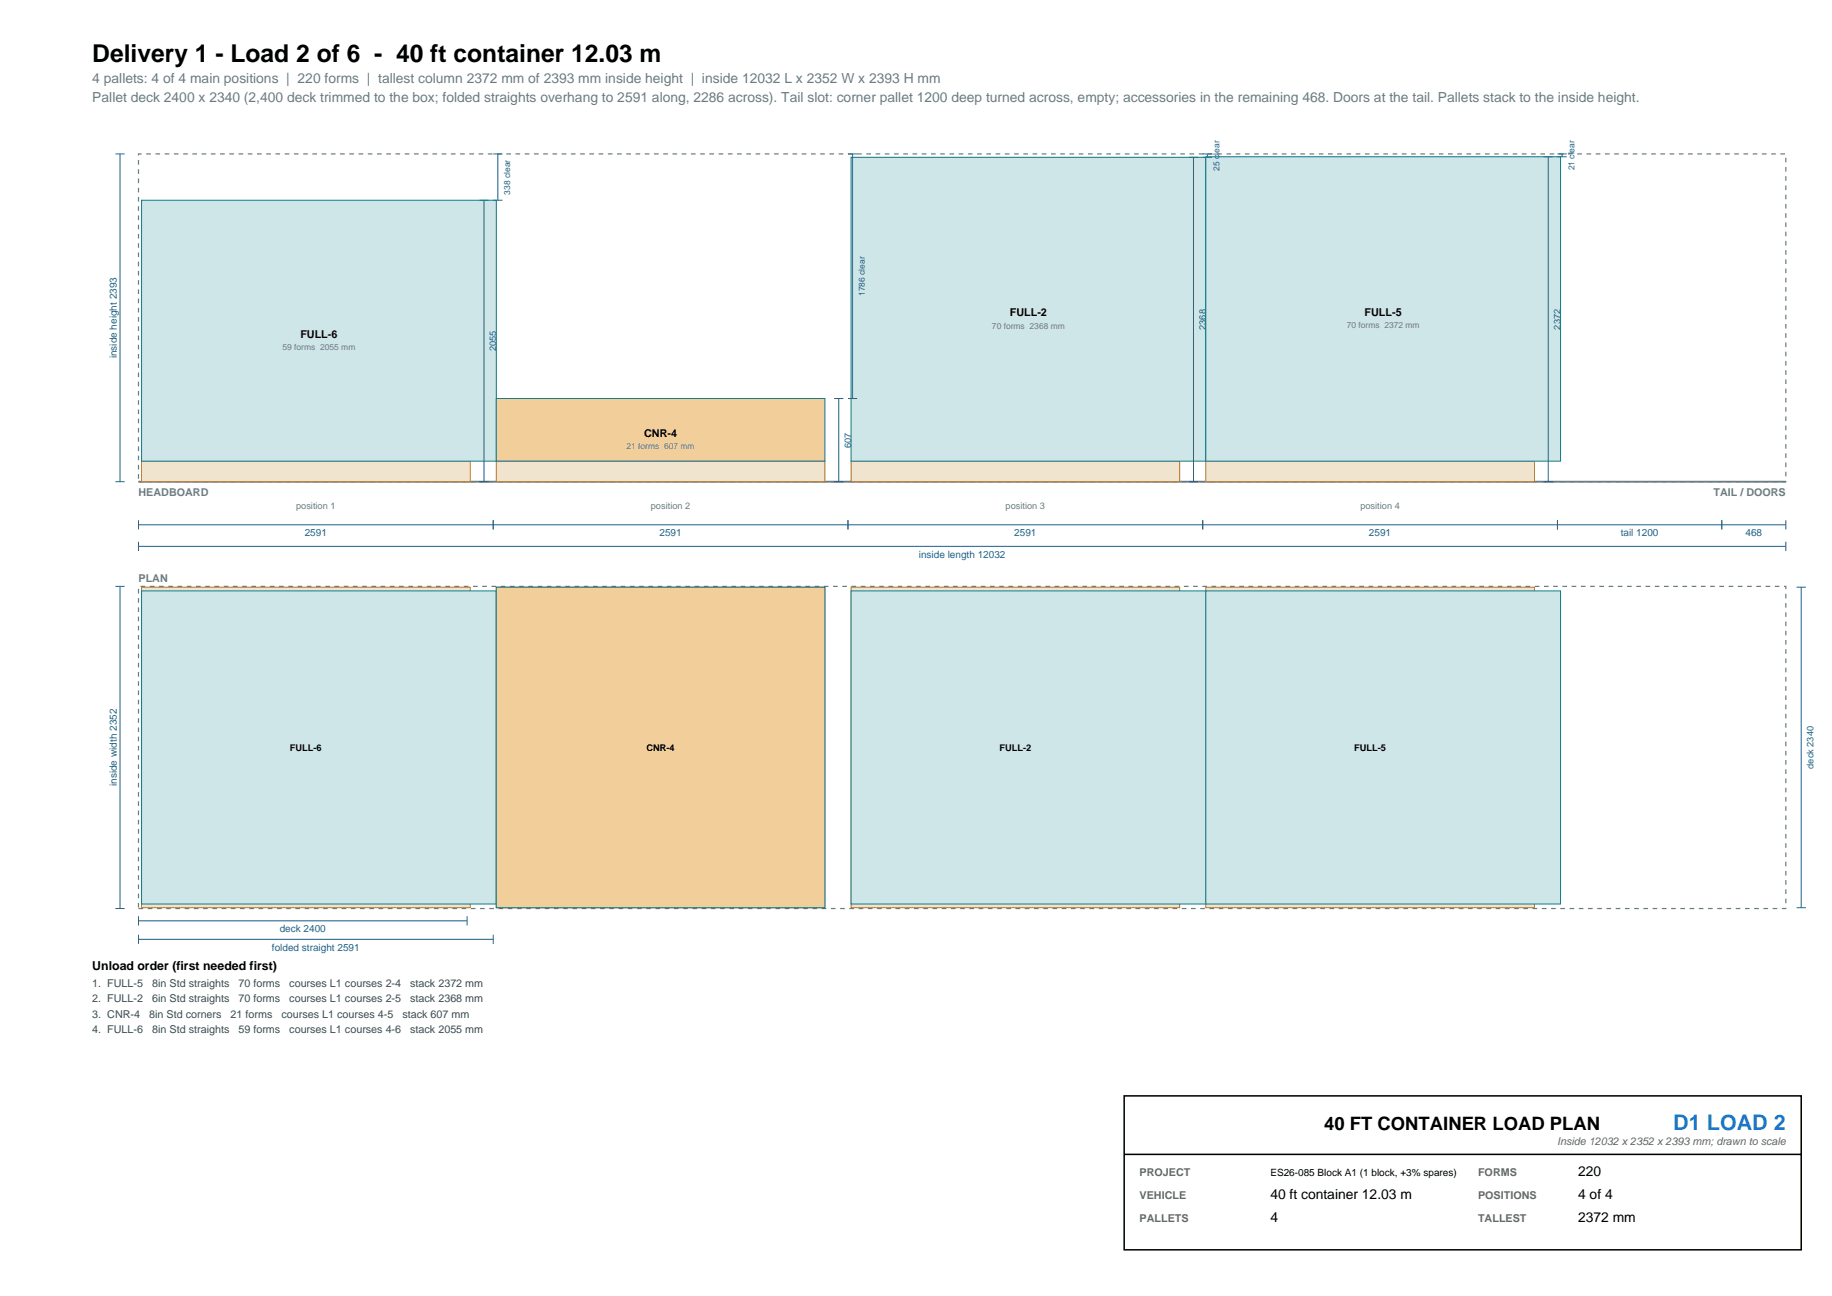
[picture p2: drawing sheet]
<svg xmlns="http://www.w3.org/2000/svg" width="420mm" height="297mm" viewBox="0 0 420 297" stroke-linecap="round" stroke-linejoin="round" font-family="sans-serif">
<defs><g id="words">
<text font-size="5.6" x="21.2" y="14.1">Delivery 1 - Load 2 of 6 - 40 ft container 12.03 m</text>
<text font-size="4.9" fill="#1976d2" x="383.6" y="258.9">D1 LOAD 2</text>
<text font-size="4.2" x="303.6" y="258.9">40 FT CONTAINER LOAD PLAN</text>
<g font-size="3.2" fill="#6b7c81">
<text x="21.2" y="19.1">4 pallets: 4 of 4 main positions | 220 forms | tallest column 2372 mm of 2393 mm inside height | inside 12032 L x 2352 W x 2393 H mm</text>
<text x="21.2" y="23.3">Pallet deck 2400 x 2340 (2,400 deck trimmed to the box; folded straights overhang to 2591 along, 2286 across). Tail slot: corner pallet 1200 deep turned across, empty; accessories in the remaining 468. Doors at the tail. Pallets stack to the inside height.</text>
</g>
<g font-size="3.2">
<text x="361.8" y="269.5">220</text>
<text x="291.2" y="274.8">40 ft container 12.03 m</text>
<text x="361.8" y="274.8">4 of 4</text>
<text x="291.2" y="280.1">4</text>
<text x="361.8" y="280.1">2372 mm</text>
</g>
<text font-size="2.8" x="21.2" y="222.3">Unload order (first needed first)</text>
<g font-size="2.5">
<text x="68.9" y="77.4">FULL-6</text>
<text x="231.5" y="72.5">FULL-2</text>
<text x="312.8" y="72.5">FULL-5</text>
<text x="147.7" y="100.2">CNR-4</text>
</g>
<g font-size="2.5" fill="#6b7c81">
<text x="31.7" y="113.6">HEADBOARD</text>
<text x="392.8" y="113.6">TAIL / DOORS</text>
<text x="31.7" y="133.3">PLAN</text>
</g>
<g font-size="2.5" fill="#3d4c50">
<text x="21.2" y="226.2">1. FULL-5</text>
<text x="34.9" y="226.2">8in Std straights</text>
<text x="54.7" y="226.2">70 forms</text>
<text x="66.3" y="226.2">courses L1 courses 2-4</text>
<text x="94" y="226.2">stack 2372 mm</text>
<text x="21.2" y="229.7">2. FULL-2</text>
<text x="21.2" y="233.3">3. CNR-4</text>
<text x="34.2" y="233.3">8in Std corners</text>
<text x="34.9" y="229.7">6in Std straights</text>
<text x="52.9" y="233.3">21 forms</text>
<text x="54.7" y="229.7">70 forms</text>
<text x="64.5" y="233.3">courses L1 courses 4-5</text>
<text x="66.3" y="229.7">courses L1 courses 2-5</text>
<text x="92.3" y="233.3">stack 607 mm</text>
<text x="94" y="229.7">stack 2368 mm</text>
<text x="21.2" y="236.8">4. FULL-6</text>
<text x="34.9" y="236.8">8in Std straights</text>
<text x="54.7" y="236.8">59 forms</text>
<text x="66.3" y="236.8">courses L1 courses 4-6</text>
<text x="94" y="236.8">stack 2055 mm</text>
</g>
<g font-size="2.5" fill="#666">
<text x="357" y="262.4">Inside 12032 x 2352 x 2393 mm; drawn to scale</text>
<text x="261.3" y="269.5">PROJECT</text>
<text x="338.9" y="269.5">FORMS</text>
<text x="261.3" y="274.8">VEHICLE</text>
<text x="338.9" y="274.8">POSITIONS</text>
<text x="261.3" y="280.1">PALLETS</text>
<text x="338.9" y="280.1">TALLEST</text>
</g>
<g font-size="2.3" fill="#1f5f8b">
<text x="26.8" y="82.1" transform="rotate(-90 26.8 82.1)">inside height 2393</text>
<text x="69.9" y="122.9">2591</text>
<text x="151.2" y="122.9">2591</text>
<text x="232.5" y="122.9">2591</text>
<text x="313.8" y="122.9">2591</text>
<text x="371.6" y="122.9">tail 1200</text>
<text x="400.2" y="122.9">468</text>
<text x="210.6" y="127.9">inside length 12032</text>
<text x="26.8" y="180.2" transform="rotate(-90 26.8 180.2)">inside width 2352</text>
<text x="64.1" y="213.7">deck 2400</text>
<text x="62.3" y="217.9">folded straight 2591</text>
</g>
<text font-size="2.3" x="291.2" y="269.5">ES26-085 Block A1 (1 block, +3% spares)</text>
<g font-size="2.1" fill="#1f5f8b">
<text x="276.4" y="75.6" transform="rotate(-90 276.4 75.6)">2368</text>
<text x="357.8" y="75.5" transform="rotate(-90 357.8 75.5)">2372</text>
<text x="113.8" y="80.5" transform="rotate(-90 113.8 80.5)">2055</text>
<text x="195.1" y="102.6" transform="rotate(-90 195.1 102.6)">607</text>
<text x="415.8" y="176.2" transform="rotate(-90 415.8 176.2)">deck 2340</text>
</g>
<g font-size="2.1" fill="#6b7c81">
<text x="67.9" y="116.7">position 1</text>
<text x="149.2" y="116.7">position 2</text>
<text x="230.5" y="116.7">position 3</text>
<text x="311.9" y="116.7">position 4</text>
</g>
<g font-size="2.1">
<text x="66.5" y="172">FULL-6</text>
<text x="148.2" y="172">CNR-4</text>
<text x="229.1" y="172">FULL-2</text>
<text x="310.5" y="172">FULL-5</text>
</g>
<g font-size="1.9" fill="#1f5f8b">
<text x="279.6" y="39.1" transform="rotate(-90 279.6 39.1)">25 clear</text>
<text x="360.9" y="39.1" transform="rotate(-90 360.9 39.1)">21 clear</text>
<text x="117" y="44.6" transform="rotate(-90 117 44.6)">338 clear</text>
<text x="198.3" y="67.8" transform="rotate(-90 198.3 67.8)">1786 clear</text>
</g>
<g font-size="1.9" fill="#6b7c81">
<text x="227.4" y="75.3">70 forms 2368 mm</text>
<text x="308.7" y="75.3">70 forms 2372 mm</text>
<text x="64.8" y="80.3">59 forms 2055 mm</text>
<text x="143.6" y="103">21 forms 607 mm</text>
</g>
</g></defs>
<path d="M31.7 35.3h377.7v75.1h-377.7z" fill="none" stroke="#6b7c81" stroke-width=".28" stroke-dasharray="1.1 1.1" stroke-linecap="butt"/>
<path d="M31.7 110.4h377.7" fill="none" stroke="#6b7c81" stroke-width=".42"/>
<path d="M32.5 105.7h75.3v4.7h-75.3z" fill-rule="evenodd" fill="#f0e4ce" stroke="#b4762b" stroke-width=".23"/>
<path d="M32.5 45.9h81.3v59.8h-81.3z" fill-rule="evenodd" fill="#cfe6e9" stroke="#0e7c86" stroke-width=".23"/>
<path d="M113.8 105.7h75.3v4.7h-75.3z" fill-rule="evenodd" fill="#f0e4ce" stroke="#b4762b" stroke-width=".23"/>
<path d="M113.8 91.3h75.3v14.4h-75.3z" fill-rule="evenodd" fill="#f2ce9b" stroke="#0e7c86" stroke-width=".23"/>
<path d="M195.1 105.7h75.3v4.7h-75.3z" fill-rule="evenodd" fill="#f0e4ce" stroke="#b4762b" stroke-width=".23"/>
<path d="M195.1 36h81.3v69.7h-81.3z" fill-rule="evenodd" fill="#cfe6e9" stroke="#0e7c86" stroke-width=".23"/>
<path d="M276.4 105.7h75.4v4.7h-75.4z" fill-rule="evenodd" fill="#f0e4ce" stroke="#b4762b" stroke-width=".23"/>
<path d="M276.4 35.9h81.4v69.8h-81.4z" fill-rule="evenodd" fill="#cfe6e9" stroke="#0e7c86" stroke-width=".23"/>
<g fill="none" stroke="#1f5f8b" stroke-width=".23">
<path d="M26.5 35.3h2.1M27.5 35.3v75.1M113.1 35.3h2.1M114.1 35.3v10.6M194.4 35.3h2.1M195.5 35.3v56M272.6 36h2.1M273.6 36v74.4M275.7 35.3h2.1M275.7 36h2.1M276.8 35.3v.7M353.9 35.9h2.1"/>
<path d="M354.9 35.9v74.5M357.1 35.3h2.1M357.1 35.9h2.1M358.1 35.3v.6M109.9 45.9h2.1M111 45.9v64.5M113.1 45.9h2.1M191.2 91.3h2.1M192.3 91.3v19.1M194.4 91.3h2.1M26.5 110.4h2.1M31.7 119.2v2.1"/>
<path d="M109.9 110.4h2.1M113.1 119.2v2.1M191.2 110.4h2.1M194.4 119.2v2.1M272.6 110.4h2.1M275.7 119.2v2.1M353.9 110.4h2.1M357.1 119.2v2.1M394.7 119.2v2.1M409.4 119.2v2.1M31.7 120.3h377.7M31.7 124.1v2.2"/>
<path d="M31.7 125.2h377.7M409.4 124.1v2.2"/>
</g>
<path d="M31.7 134.4h377.7v73.8h-377.7z" fill="none" stroke="#6b7c81" stroke-width=".28" stroke-dasharray="1.1 1.1" stroke-linecap="butt"/>
<path d="M32.5 134.6h75.3v73.4h-75.3z" fill-rule="evenodd" fill="#f0e4ce" stroke="#b4762b" stroke-width=".23"/>
<path d="M32.5 135.4h81.3v71.8h-81.3z" fill-rule="evenodd" fill="#cfe6e9" stroke="#0e7c86" stroke-width=".23"/>
<path d="M113.8 134.6h75.3v73.4h-75.3z" fill-rule="evenodd" fill="#f0e4ce" stroke="#b4762b" stroke-width=".23"/>
<path d="M113.8 134.6h75.3v73.4h-75.3z" fill-rule="evenodd" fill="#f2ce9b" stroke="#0e7c86" stroke-width=".23"/>
<path d="M195.1 134.6h75.3v73.4h-75.3z" fill-rule="evenodd" fill="#f0e4ce" stroke="#b4762b" stroke-width=".23"/>
<path d="M195.1 135.4h81.3v71.8h-81.3z" fill-rule="evenodd" fill="#cfe6e9" stroke="#0e7c86" stroke-width=".23"/>
<path d="M276.4 134.6h75.4v73.4h-75.4z" fill-rule="evenodd" fill="#f0e4ce" stroke="#b4762b" stroke-width=".23"/>
<path d="M276.4 135.4h81.4v71.8h-81.4z" fill-rule="evenodd" fill="#cfe6e9" stroke="#0e7c86" stroke-width=".23"/>
<path d="M26.5 134.4h2.1M27.5 134.4v73.8M411.9 134.6h2.1M412.9 134.6v73.4M26.5 208.2h2.1M31.7 211h75.4M31.7 210v2.1M31.7 214.2v2.1M31.7 215.3h81.4M107.1 210v2.1M113.1 214.2v2.1M411.9 208h2.1" fill="none" stroke="#1f5f8b" stroke-width=".23"/>
<path d="M257.7 251.1h155.2v35.3h-155.2z" fill-rule="evenodd" fill="#fff" stroke="#000" stroke-width=".35"/>
<path d="M257.7 264.5h155.2" fill="none" stroke="#000" stroke-width=".35"/>
<use href="#words"/>
</svg>
